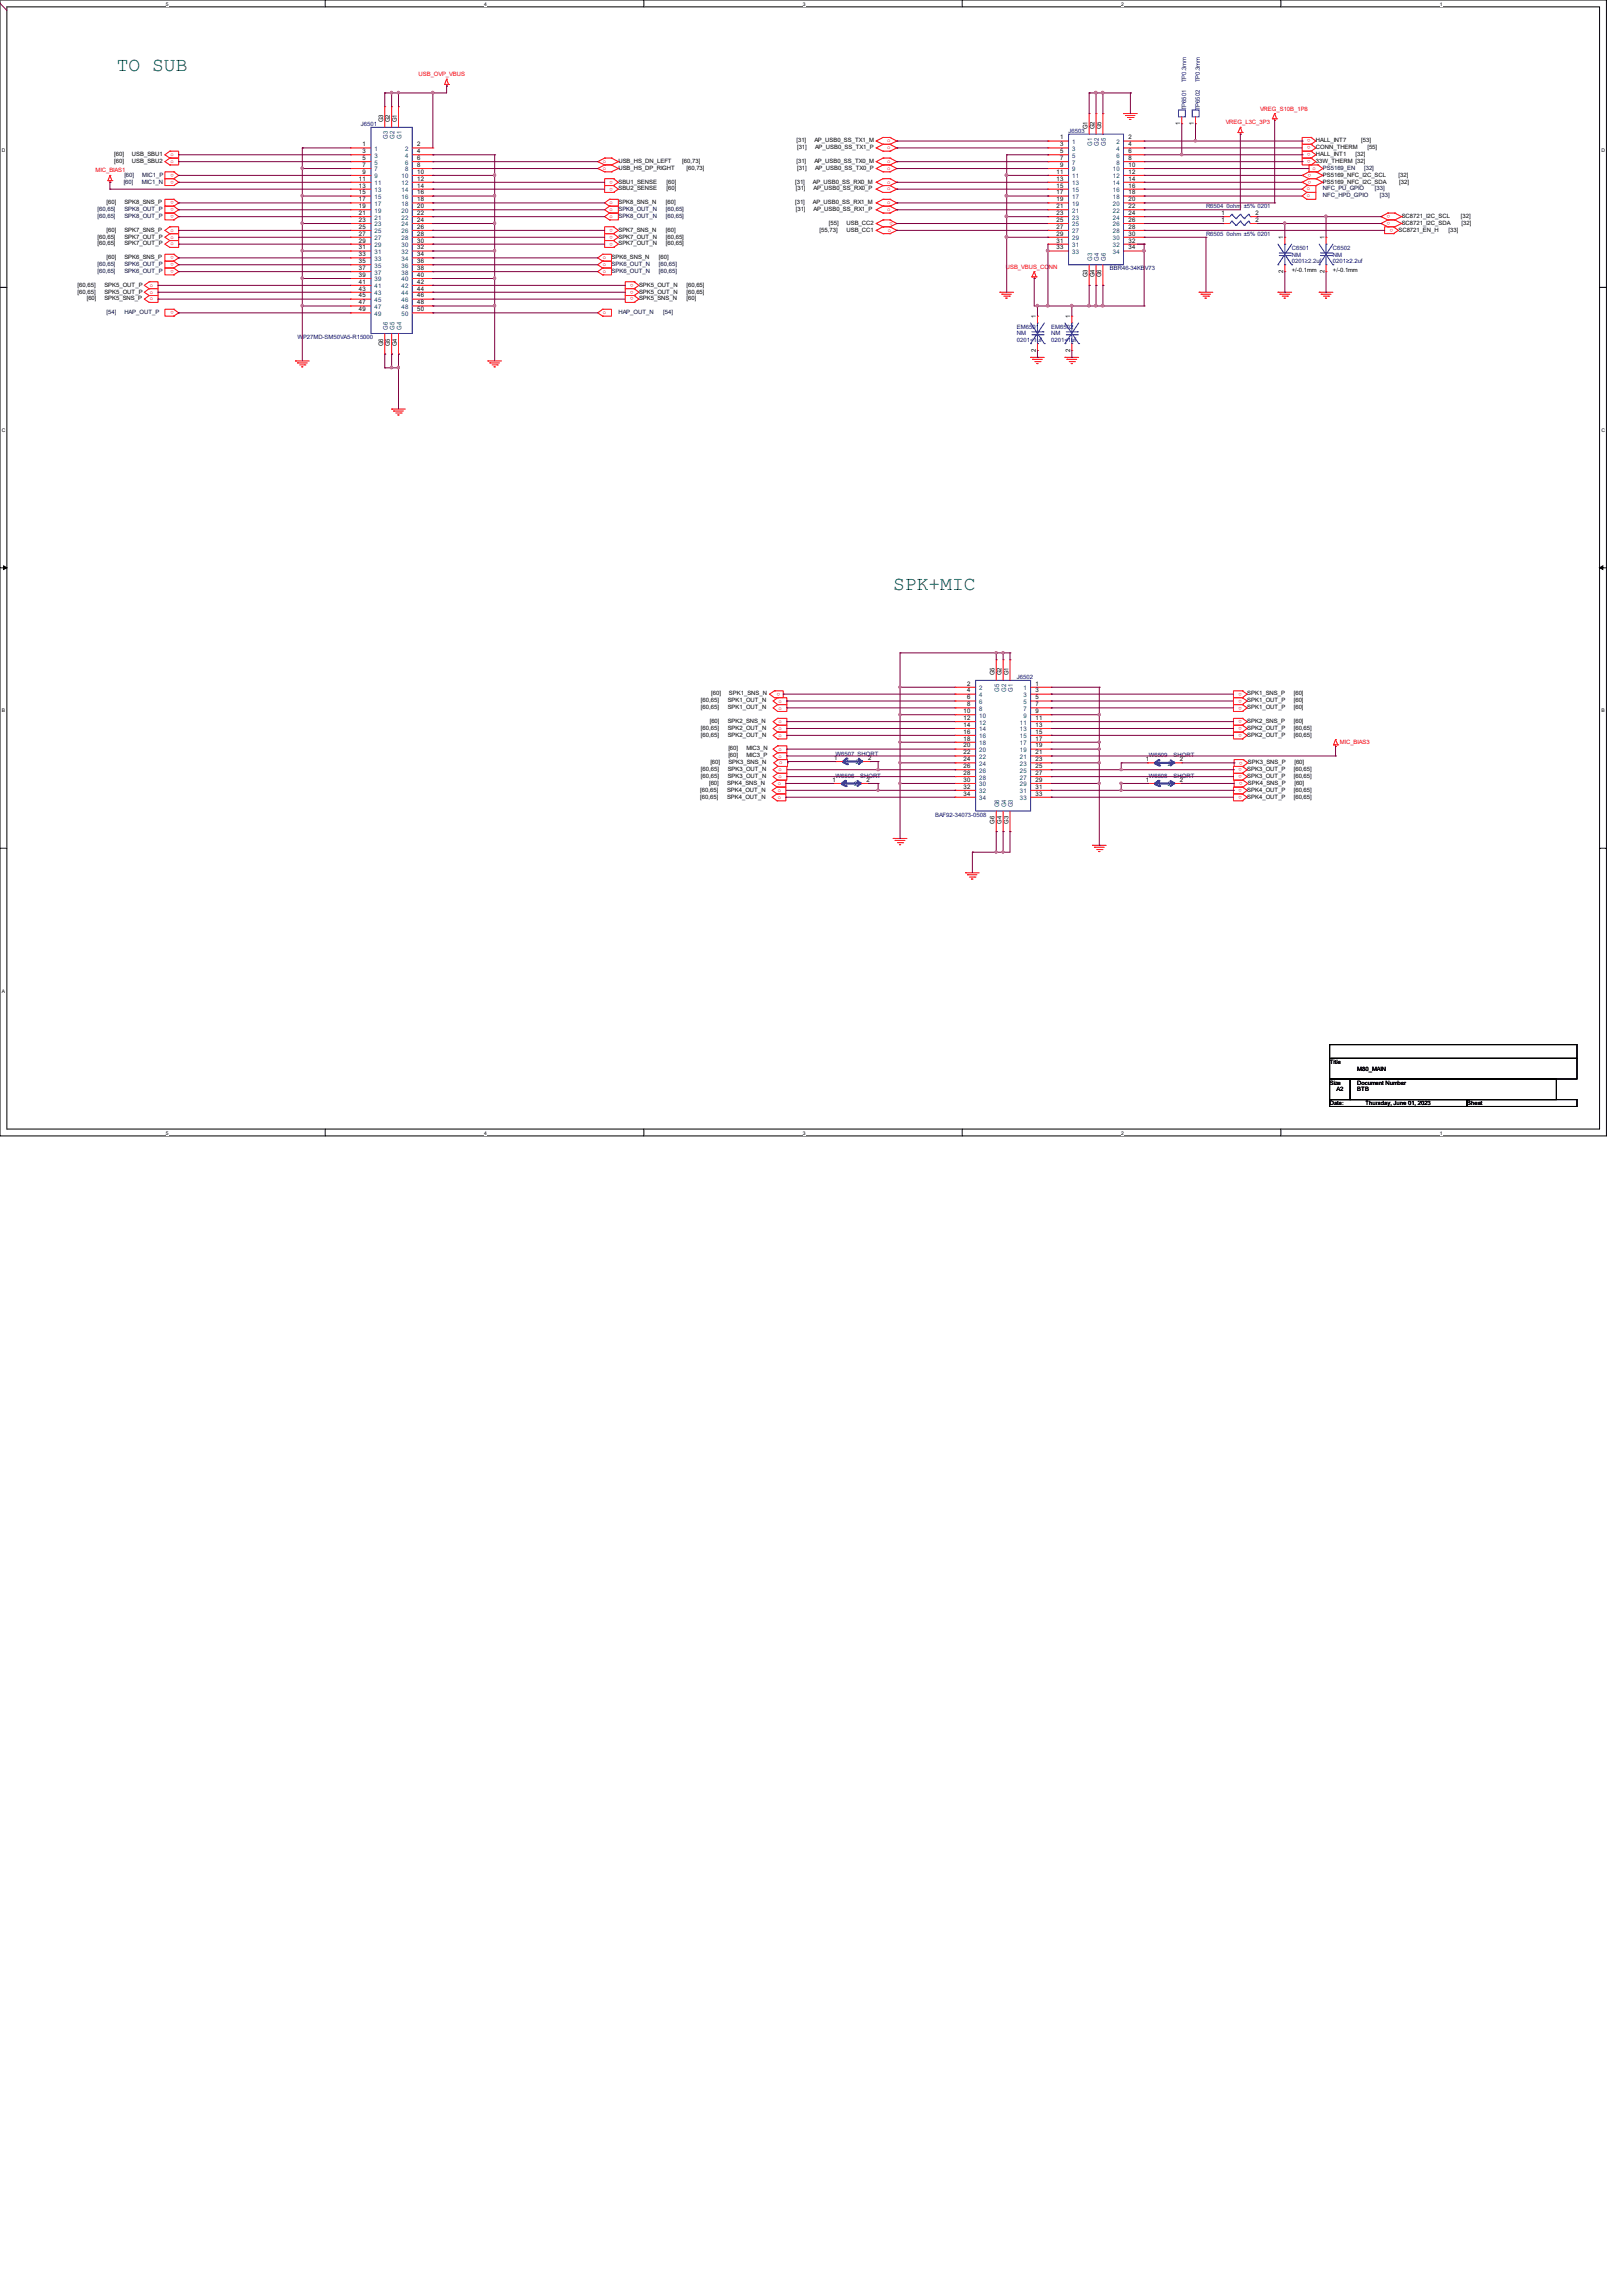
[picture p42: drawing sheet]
<svg xmlns="http://www.w3.org/2000/svg" width="210mm" height="297mm" viewBox="0 0 210 297" stroke-linecap="round" stroke-linejoin="round" font-family="sans-serif">
<defs><g id="words">
<g font-size="2.5" fill="#008000">
<text x="15.1" y="9.2">TO SUB</text>
<text x="115.6" y="76.3">SPK+MIC</text>
</g>
<g font-size=".8" fill="#f00">
<text x="54.1" y="9.9">USB_OVP_VBUS</text>
<text x="158.6" y="16.1">VREG_L3C_3P3</text>
<text x="163" y="14.3">VREG_S10B_1P8</text>
<text x="12.4" y="22.3">MIC_BIAS1</text>
<text x="22.1" y="20.2">o</text>
<text x="22.1" y="21.1">o</text>
<text x="22.5" y="22.5" transform="rotate(-180 22.5 22.5)">o</text>
<text x="22.5" y="23.4" transform="rotate(-180 22.5 23.4)">o</text>
<text x="78" y="21.1">o</text>
<text x="78" y="22">o</text>
<text x="79.3" y="23.4" transform="rotate(-180 79.3 23.4)">o</text>
<text x="114.8" y="23.7">o</text>
<text x="114.8" y="22">o</text>
<text x="114.8" y="21.1">o</text>
<text x="114.8" y="19.3">o</text>
<text x="114.8" y="18.4">o</text>
<text x="169.6" y="18.9" transform="rotate(-180 169.6 18.9)">o</text>
<text x="169.6" y="18" transform="rotate(-180 169.6 18)">o</text>
<text x="169.6" y="19.8" transform="rotate(-180 169.6 19.8)">o</text>
<text x="169.6" y="20.7" transform="rotate(-180 169.6 20.7)">o</text>
<text x="169.7" y="22.5" transform="rotate(-180 169.7 22.5)">o</text>
<text x="169.7" y="23.4" transform="rotate(-180 169.7 23.4)">o</text>
<text x="169.8" y="22">o</text>
<text x="22.1" y="30">o</text>
<text x="22.5" y="26" transform="rotate(-180 22.5 26)">o</text>
<text x="22.5" y="26.9" transform="rotate(-180 22.5 26.9)">o</text>
<text x="22.5" y="27.8" transform="rotate(-180 22.5 27.8)">o</text>
<text x="78.9" y="26.4">o</text>
<text x="78.9" y="27.3">o</text>
<text x="78.9" y="28.2">o</text>
<text x="79.3" y="24.3" transform="rotate(-180 79.3 24.3)">o</text>
<text x="79.3" y="29.6" transform="rotate(-180 79.3 29.6)">o</text>
<text x="114.8" y="27.3">o</text>
<text x="114.8" y="26.4">o</text>
<text x="114.8" y="24.6">o</text>
<text x="114.9" y="30">o</text>
<text x="115.5" y="28.7" transform="rotate(-180 115.5 28.7)">o</text>
<text x="169.1" y="24.6">o</text>
<text x="169.1" y="25.5">o</text>
<text x="179.9" y="27.8" transform="rotate(-180 179.9 27.8)">o</text>
<text x="179.9" y="28.7" transform="rotate(-180 179.9 28.7)">o</text>
<text x="180.2" y="29.6" transform="rotate(-180 180.2 29.6)">o</text>
<text x="22.1" y="30.9">o</text>
<text x="22.1" y="31.8">o</text>
<text x="22.5" y="33.1" transform="rotate(-180 22.5 33.1)">o</text>
<text x="22.5" y="34" transform="rotate(-180 22.5 34)">o</text>
<text x="22.5" y="34.9" transform="rotate(-180 22.5 34.9)">o</text>
<text x="78" y="33.5">o</text>
<text x="78" y="34.4">o</text>
<text x="78" y="35.3">o</text>
<text x="79.3" y="30.5" transform="rotate(-180 79.3 30.5)">o</text>
<text x="79.3" y="31.4" transform="rotate(-180 79.3 31.4)">o</text>
<text x="130.1" y="34.8">USB_VBUS_CONN</text>
<text x="19.4" y="37.1">o</text>
<text x="19.4" y="38">o</text>
<text x="19.4" y="38.9">o</text>
<text x="22.5" y="40.3" transform="rotate(-180 22.5 40.3)">o</text>
<text x="78" y="40.6">o</text>
<text x="82" y="36.7" transform="rotate(-180 82 36.7)">o</text>
<text x="82" y="37.6" transform="rotate(-180 82 37.6)">o</text>
<text x="82" y="38.5" transform="rotate(-180 82 38.5)">o</text>
<text x="100.9" y="89.6" transform="rotate(-180 100.9 89.6)">o</text>
<text x="160.7" y="89.6" transform="rotate(-180 160.7 89.6)">o</text>
<text x="100.7" y="90.9">o</text>
<text x="100.7" y="91.8">o</text>
<text x="100.7" y="93.6">o</text>
<text x="100.7" y="94.4">o</text>
<text x="100.7" y="95.3">o</text>
<text x="160.7" y="90.5" transform="rotate(-180 160.7 90.5)">o</text>
<text x="160.7" y="91.4" transform="rotate(-180 160.7 91.4)">o</text>
<text x="160.7" y="93.2" transform="rotate(-180 160.7 93.2)">o</text>
<text x="160.7" y="94.1" transform="rotate(-180 160.7 94.1)">o</text>
<text x="160.7" y="95" transform="rotate(-180 160.7 95)">o</text>
<text x="100.6" y="101.6">o</text>
<text x="100.7" y="97.1">o</text>
<text x="100.7" y="98">o</text>
<text x="100.7" y="99.8">o</text>
<text x="100.7" y="100.7">o</text>
<text x="100.8" y="98.9">o</text>
<text x="160.7" y="99.4" transform="rotate(-180 160.7 99.4)">o</text>
<text x="160.7" y="100.3" transform="rotate(-180 160.7 100.3)">o</text>
<text x="160.8" y="98.5" transform="rotate(-180 160.8 98.5)">o</text>
<text x="160.8" y="101.2" transform="rotate(-180 160.8 101.2)">o</text>
<text x="173.4" y="96.2">MIC_BIAS3</text>
<text x="100.6" y="102.4">o</text>
<text x="100.6" y="103.3">o</text>
<text x="160.7" y="102.1" transform="rotate(-180 160.7 102.1)">o</text>
<text x="160.7" y="103" transform="rotate(-180 160.7 103)">o</text>
</g>
<g font-size=".8" fill="#000080">
<text x="153.5" y="10.7" transform="rotate(-90 153.5 10.7)">TP0.3mm</text>
<text x="155.2" y="10.7" transform="rotate(-90 155.2 10.7)">TP0.3mm</text>
<text x="46.7" y="16.3">J6501</text>
<text x="138.3" y="17.2">J6503</text>
<text x="153.5" y="14.3" transform="rotate(-90 153.5 14.3)">TP6501</text>
<text x="155.2" y="14.3" transform="rotate(-90 155.2 14.3)">TP6502</text>
<text x="156.1" y="27">R6504</text>
<text x="158.7" y="27">0ohm</text>
<text x="160.9" y="27">±5% 0201</text>
<text x="143.6" y="35">BBR46-34KBV73</text>
<text x="156.1" y="30.5">R6505</text>
<text x="158.7" y="30.5">0ohm ±5% 0201</text>
<text x="167.1" y="32.3">C6501</text>
<text x="167.1" y="33.2">NM</text>
<text x="167.1" y="34.1">0201≥2.2uf</text>
<text x="172.5" y="32.3">C6502</text>
<text x="172.5" y="33.2">NM</text>
<text x="172.5" y="34.1">0201≥2.2uf</text>
<text x="38.5" y="43.9">WP27MD-SM50VA5-R15000</text>
<text x="131.6" y="42.5">EM6501</text>
<text x="131.6" y="43.4">NM</text>
<text x="131.6" y="44.3">0201&lt;1uf</text>
<text x="136" y="42.5">EM6502</text>
<text x="136" y="43.4">NM</text>
<text x="136" y="44.3">0201&lt;1uf</text>
<text x="131.6" y="87.8">J6502</text>
<text x="108.1" y="100.6">W6506</text>
<text x="108.1" y="97.8">W6507 SHORT</text>
<text x="111.3" y="100.6">SHORT</text>
<text x="148.6" y="98">W6509</text>
<text x="148.6" y="100.6">W6508</text>
<text x="151.9" y="98">SHORT</text>
<text x="151.9" y="100.6">SHORT</text>
<text x="121" y="105.6">BAF92-34073-0508</text>
</g>
<g font-size=".8">
<text x="49.6" y="15.8" transform="rotate(-90 49.6 15.8)">G3</text>
<text x="50.5" y="15.8" transform="rotate(-90 50.5 15.8)">G2</text>
<text x="51.4" y="15.8" transform="rotate(-90 51.4 15.8)">G1</text>
<text x="140.7" y="16.7" transform="rotate(-90 140.7 16.7)">G1</text>
<text x="141.6" y="16.7" transform="rotate(-90 141.6 16.7)">G2</text>
<text x="142.5" y="16.7" transform="rotate(-90 142.5 16.7)">G5</text>
<text x="152.7" y="16.2" transform="rotate(-90 152.7 16.2)">1</text>
<text x="154.5" y="16.2" transform="rotate(-90 154.5 16.2)">1</text>
<text x="14.8" y="20.2">[60]</text>
<text x="14.8" y="21.1">[60]</text>
<text x="17.1" y="20.2">USB_SBU1</text>
<text x="17.1" y="21.1">USB_SBU2</text>
<text x="46.4" y="23.4">11</text>
<text x="46.9" y="18.9">1</text>
<text x="46.9" y="19.8">3</text>
<text x="46.9" y="20.7">5</text>
<text x="46.9" y="21.6">7</text>
<text x="46.9" y="22.5">9</text>
<text x="54" y="18.9">2</text>
<text x="54" y="19.8">4</text>
<text x="54" y="20.7">6</text>
<text x="54" y="21.6">8</text>
<text x="54" y="22.5">10</text>
<text x="54" y="23.4">12</text>
<text x="80" y="21.1">USB_HS_DN_LEFT</text>
<text x="80" y="22">USB_HS_DP_RIGHT</text>
<text x="80" y="23.7">SBU1_SENSE</text>
<text x="86.2" y="23.7">[60]</text>
<text x="88.3" y="21.1">[60,73]</text>
<text x="88.8" y="22">[60,73]</text>
<text x="102.9" y="23.7">[31]</text>
<text x="103" y="21.1">[31]</text>
<text x="103" y="18.4">[31]</text>
<text x="103.1" y="22">[31]</text>
<text x="103.1" y="19.3">[31]</text>
<text x="105.2" y="23.7">AP_USB0_SS_RX0_M</text>
<text x="105.4" y="21.1">AP_USB0_SS_TX0_M</text>
<text x="105.4" y="18.4">AP_USB0_SS_TX1_M</text>
<text x="105.5" y="22">AP_USB0_SS_TX0_P</text>
<text x="105.5" y="19.3">AP_USB0_SS_TX1_P</text>
<text x="136.7" y="22.5">11</text>
<text x="136.7" y="23.4">13</text>
<text x="137.2" y="18">1</text>
<text x="137.2" y="18.9">3</text>
<text x="137.2" y="19.8">5</text>
<text x="137.2" y="20.7">7</text>
<text x="137.2" y="21.6">9</text>
<text x="146" y="18">2</text>
<text x="146" y="18.9">4</text>
<text x="146" y="19.8">6</text>
<text x="146" y="20.7">8</text>
<text x="146" y="21.6">10</text>
<text x="146" y="22.5">12</text>
<text x="146" y="23.4">14</text>
<text x="170.3" y="19.3">CONN_THERM</text>
<text x="170.3" y="18.4">HALL_INT7</text>
<text x="170.3" y="20.2">HALL_INT1</text>
<text x="170.3" y="21.1">33W_THERM [32]</text>
<text x="171.2" y="22.9">PS5169_NFC_I2C_SCL</text>
<text x="171.2" y="23.7">PS5169_NFC_I2C_SDA</text>
<text x="175.4" y="20.2">[32]</text>
<text x="176.1" y="18.4">[53]</text>
<text x="176.9" y="19.3">[55]</text>
<text x="180.9" y="22.9">[32]</text>
<text x="181" y="23.7">[32]</text>
<text x="13.8" y="26.4">[60]</text>
<text x="13.8" y="30">[60]</text>
<text x="16.1" y="26.4">SPK8_SNS_P</text>
<text x="16.1" y="30">SPK7_SNS_P</text>
<text x="46.4" y="24.3">13</text>
<text x="46.4" y="25.1">15</text>
<text x="46.4" y="26">17</text>
<text x="46.4" y="26.9">19</text>
<text x="46.4" y="27.8">21</text>
<text x="46.4" y="28.7">23</text>
<text x="46.4" y="29.6">25</text>
<text x="54" y="24.3">14</text>
<text x="54" y="25.1">16</text>
<text x="54" y="26">18</text>
<text x="54" y="26.9">20</text>
<text x="54" y="27.8">22</text>
<text x="54" y="28.7">24</text>
<text x="54" y="29.6">26</text>
<text x="80" y="24.6">SBU2_SENSE</text>
<text x="80" y="26.4">SPK8_SNS_N</text>
<text x="80" y="30">SPK7_SNS_N</text>
<text x="86.2" y="26.4">[60]</text>
<text x="86.2" y="30">[60]</text>
<text x="86.2" y="24.6">[60]</text>
<text x="102.9" y="26.4">[31]</text>
<text x="103" y="27.3">[31]</text>
<text x="103" y="24.6">[31]</text>
<text x="105.2" y="26.4">AP_USB0_SS_RX1_M</text>
<text x="105.2" y="27.3">AP_USB0_SS_RX1_P</text>
<text x="105.2" y="24.6">AP_USB0_SS_RX0_P</text>
<text x="106.1" y="30">[55,73]</text>
<text x="107.2" y="29.1">[55]</text>
<text x="109.5" y="29.1">USB_CC2</text>
<text x="109.5" y="30">USB_CC1</text>
<text x="136.7" y="24.3">15</text>
<text x="136.7" y="25.1">17</text>
<text x="136.7" y="26">19</text>
<text x="136.7" y="26.9">21</text>
<text x="136.7" y="27.8">23</text>
<text x="136.7" y="28.7">25</text>
<text x="136.7" y="29.6">27</text>
<text x="146" y="24.3">16</text>
<text x="146" y="25.1">18</text>
<text x="146" y="26">20</text>
<text x="146" y="26.9">22</text>
<text x="146" y="27.8">24</text>
<text x="146" y="28.7">26</text>
<text x="146" y="29.6">28</text>
<text x="158" y="28.7">1</text>
<text x="158" y="27.8">1</text>
<text x="162.4" y="28.7">2</text>
<text x="162.4" y="27.8">2</text>
<text x="180.9" y="30">SC8721_EN_H</text>
<text x="181.4" y="28.2">SC8721_I2C_SCL</text>
<text x="181.4" y="29.1">SC8721_I2C_SDA</text>
<text x="187.4" y="30">[33]</text>
<text x="189" y="28.2">[32]</text>
<text x="189.1" y="29.1">[32]</text>
<text x="12.6" y="30.9">[60,65]</text>
<text x="12.6" y="31.8">[60,65]</text>
<text x="13.8" y="33.5">[60]</text>
<text x="16.1" y="30.9">SPK7_OUT_P</text>
<text x="16.1" y="31.8">SPK7_OUT_P</text>
<text x="16.1" y="33.5">SPK6_SNS_P</text>
<text x="46.4" y="30.5">27</text>
<text x="46.4" y="31.4">29</text>
<text x="46.4" y="32.3">31</text>
<text x="46.4" y="33.1">33</text>
<text x="46.4" y="34">35</text>
<text x="46.4" y="34.9">37</text>
<text x="46.4" y="35.8">39</text>
<text x="54" y="30.5">28</text>
<text x="54" y="31.4">30</text>
<text x="54" y="32.3">32</text>
<text x="54" y="33.1">34</text>
<text x="54" y="34">36</text>
<text x="54" y="34.9">38</text>
<text x="54" y="35.8">40</text>
<text x="79.1" y="33.5">SPK6_SNS_N</text>
<text x="80" y="30.9">SPK7_OUT_N</text>
<text x="80" y="31.8">SPK7_OUT_N</text>
<text x="85.3" y="33.5">[60]</text>
<text x="86.2" y="30.9">[60,65]</text>
<text x="86.2" y="31.8">[60,65]</text>
<text x="136.7" y="30.5">29</text>
<text x="136.7" y="31.4">31</text>
<text x="136.7" y="32.3">33</text>
<text x="140.7" y="35.9" transform="rotate(-90 140.7 35.9)">G3</text>
<text x="141.6" y="35.9" transform="rotate(-90 141.6 35.9)">G4</text>
<text x="142.5" y="35.9" transform="rotate(-90 142.5 35.9)">G6</text>
<text x="146" y="30.5">30</text>
<text x="146" y="31.4">32</text>
<text x="146" y="32.3">34</text>
<text x="166" y="35.3" transform="rotate(-90 166 35.3)">2</text>
<text x="166" y="30.9" transform="rotate(-90 166 30.9)">1</text>
<text x="167.1" y="35.1">+/-0.1mm</text>
<text x="171.4" y="35.3" transform="rotate(-90 171.4 35.3)">2</text>
<text x="171.4" y="30.9" transform="rotate(-90 171.4 30.9)">1</text>
<text x="172.5" y="35.1">+/-0.1mm</text>
<text x="10" y="37.1">[60,65]</text>
<text x="10" y="38">[60,65]</text>
<text x="11.2" y="38.9">[60]</text>
<text x="13.5" y="37.1">SPK5_OUT_P</text>
<text x="13.5" y="38">SPK5_OUT_P</text>
<text x="13.5" y="38.9">SPK5_SNS_P</text>
<text x="46.4" y="36.7">41</text>
<text x="46.4" y="37.6">43</text>
<text x="46.4" y="38.5">45</text>
<text x="46.4" y="39.4">47</text>
<text x="46.4" y="40.3">49</text>
<text x="54" y="36.7">42</text>
<text x="54" y="37.6">44</text>
<text x="54" y="38.5">46</text>
<text x="54" y="39.4">48</text>
<text x="54" y="40.3">50</text>
<text x="82.7" y="37.1">SPK5_OUT_N</text>
<text x="82.7" y="38">SPK5_OUT_N</text>
<text x="82.7" y="38.9">SPK5_SNS_N</text>
<text x="88.8" y="37.1">[60,65]</text>
<text x="88.8" y="38">[60,65]</text>
<text x="88.8" y="38.9">[60]</text>
<text x="134" y="41.1" transform="rotate(-90 134 41.1)">1</text>
<text x="138.5" y="41.1" transform="rotate(-90 138.5 41.1)">1</text>
<text x="49.6" y="44.8" transform="rotate(-90 49.6 44.8)">G6</text>
<text x="50.5" y="44.8" transform="rotate(-90 50.5 44.8)">G5</text>
<text x="51.4" y="44.8" transform="rotate(-90 51.4 44.8)">G4</text>
<text x="134" y="45.5" transform="rotate(-90 134 45.5)">2</text>
<text x="138.5" y="45.5" transform="rotate(-90 138.5 45.5)">2</text>
<text x="92" y="90">[60]</text>
<text x="94.3" y="90">SPK1_SNS_N</text>
<text x="125.1" y="88.7">2</text>
<text x="125.1" y="89.6">4</text>
<text x="128.7" y="87.4" transform="rotate(-90 128.7 87.4)">G5</text>
<text x="129.6" y="87.4" transform="rotate(-90 129.6 87.4)">G2</text>
<text x="130.5" y="87.4" transform="rotate(-90 130.5 87.4)">G1</text>
<text x="134" y="88.7">1</text>
<text x="134" y="89.6">3</text>
<text x="161.4" y="90">SPK1_SNS_P</text>
<text x="167.4" y="90">[60]</text>
<text x="90.7" y="90.8">[60,65]</text>
<text x="90.7" y="91.7">[60,65]</text>
<text x="90.7" y="94.4">[60,65]</text>
<text x="90.7" y="95.3">[60,65]</text>
<text x="91.8" y="93.5">[60]</text>
<text x="94.2" y="90.8">SPK1_OUT_N</text>
<text x="94.2" y="91.7">SPK1_OUT_N</text>
<text x="94.2" y="93.5">SPK2_SNS_N</text>
<text x="94.2" y="94.4">SPK2_OUT_N</text>
<text x="94.2" y="95.3">SPK2_OUT_N</text>
<text x="124.7" y="92.2">10</text>
<text x="124.7" y="93.1">12</text>
<text x="124.7" y="94">14</text>
<text x="124.7" y="94.9">16</text>
<text x="124.7" y="95.8">18</text>
<text x="125.1" y="90.5">6</text>
<text x="125.1" y="91.4">8</text>
<text x="134" y="90.5">5</text>
<text x="134" y="91.4">7</text>
<text x="134" y="92.2">9</text>
<text x="134" y="93.1">11</text>
<text x="134" y="94">13</text>
<text x="134" y="94.9">15</text>
<text x="134" y="95.8">17</text>
<text x="161.4" y="90.8">SPK1_OUT_P</text>
<text x="161.4" y="91.7">SPK1_OUT_P</text>
<text x="161.4" y="93.5">SPK2_SNS_P</text>
<text x="161.4" y="94.4">SPK2_OUT_P</text>
<text x="161.4" y="95.3">SPK2_OUT_P</text>
<text x="167.4" y="90.8">[60]</text>
<text x="167.4" y="91.7">[60]</text>
<text x="167.4" y="93.5">[60]</text>
<text x="167.4" y="94.4">[60,65]</text>
<text x="167.4" y="95.3">[60,65]</text>
<text x="90.7" y="99.7">[60,65]</text>
<text x="90.7" y="100.6">[60,65]</text>
<text x="91.7" y="101.5">[60]</text>
<text x="91.9" y="98.8">[60]</text>
<text x="94.1" y="101.5">SPK4_SNS_N</text>
<text x="94.2" y="99.7">SPK3_OUT_N</text>
<text x="94.2" y="100.6">SPK3_OUT_N</text>
<text x="94.2" y="97.1">[60]</text>
<text x="94.2" y="98">[60]</text>
<text x="94.2" y="98.8">SPK3_SNS_N</text>
<text x="96.6" y="97.1">MIC3_N</text>
<text x="96.6" y="98">MIC3_P</text>
<text x="107.7" y="101.1">1</text>
<text x="107.9" y="98.3">1</text>
<text x="112.1" y="101.1">2</text>
<text x="112.3" y="98.3">2</text>
<text x="124.7" y="96.7">20</text>
<text x="124.7" y="97.6">22</text>
<text x="124.7" y="98.5">24</text>
<text x="124.7" y="99.4">26</text>
<text x="124.7" y="100.2">28</text>
<text x="124.7" y="101.1">30</text>
<text x="134" y="96.7">19</text>
<text x="134" y="97.6">21</text>
<text x="134" y="98.5">23</text>
<text x="134" y="99.4">25</text>
<text x="134" y="100.2">27</text>
<text x="134" y="101.1">29</text>
<text x="148.3" y="98.5">1</text>
<text x="148.3" y="101.1">1</text>
<text x="152.7" y="98.5">2</text>
<text x="152.7" y="101.1">2</text>
<text x="161.4" y="99.7">SPK3_OUT_P</text>
<text x="161.4" y="100.6">SPK3_OUT_P</text>
<text x="161.5" y="98.8">SPK3_SNS_P</text>
<text x="161.5" y="101.5">SPK4_SNS_P</text>
<text x="167.4" y="99.7">[60,65]</text>
<text x="167.4" y="100.6">[60,65]</text>
<text x="167.5" y="98.8">[60]</text>
<text x="167.5" y="101.5">[60]</text>
<text x="90.6" y="102.4">[60,65]</text>
<text x="90.6" y="103.3">[60,65]</text>
<text x="94.1" y="102.4">SPK4_OUT_N</text>
<text x="94.1" y="103.3">SPK4_OUT_N</text>
<text x="124.7" y="102">32</text>
<text x="124.7" y="102.9">34</text>
<text x="128.7" y="106.5" transform="rotate(-90 128.7 106.5)">G6</text>
<text x="129.6" y="106.5" transform="rotate(-90 129.6 106.5)">G4</text>
<text x="130.5" y="106.5" transform="rotate(-90 130.5 106.5)">G3</text>
<text x="134" y="102">31</text>
<text x="134" y="102.9">33</text>
<text x="161.4" y="102.4">SPK4_OUT_P</text>
<text x="161.4" y="103.3">SPK4_OUT_P</text>
<text x="167.4" y="102.4">[60,65]</text>
<text x="167.4" y="103.3">[60,65]</text>
<text x="172.1" y="137.6">Title</text>
<text x="172.1" y="140.3">Size</text>
<text x="172.1" y="143">Date:</text>
<text x="172.9" y="141.2">A2</text>
<text x="175.6" y="140.3">Document Number</text>
<text x="175.6" y="141.2">BTB</text>
<text x="175.6" y="138.5">M80_MAIN</text>
<text x="176.7" y="143">Thursday, June 01, 2023</text>
<text x="189.8" y="143">Sheet</text>
</g>
<g font-size=".8" fill="#004080">
<text x="50.2" y="17.9" transform="rotate(-90 50.2 17.9)">G3</text>
<text x="51.1" y="17.9" transform="rotate(-90 51.1 17.9)">G2</text>
<text x="51.9" y="17.9" transform="rotate(-90 51.9 17.9)">G1</text>
<text x="48.5" y="19.5">1</text>
<text x="48.5" y="20.4">3</text>
<text x="48.5" y="21.3">5</text>
<text x="48.5" y="22.2">7</text>
<text x="48.5" y="23.1">9</text>
<text x="48.5" y="24">11</text>
<text x="51.9" y="23.1">10</text>
<text x="51.9" y="24">12</text>
<text x="52.4" y="19.5">2</text>
<text x="52.4" y="20.4">4</text>
<text x="52.4" y="21.3">6</text>
<text x="52.4" y="22.2">8</text>
<text x="138.7" y="18.6">1</text>
<text x="138.7" y="19.5">3</text>
<text x="138.7" y="20.4">5</text>
<text x="138.7" y="21.3">7</text>
<text x="138.7" y="22.2">9</text>
<text x="138.7" y="23.1">11</text>
<text x="138.7" y="24">13</text>
<text x="141.3" y="18.8" transform="rotate(-90 141.3 18.8)">G1</text>
<text x="142.2" y="18.8" transform="rotate(-90 142.2 18.8)">G2</text>
<text x="143.1" y="18.8" transform="rotate(-90 143.1 18.8)">G5</text>
<text x="144" y="22.2">10</text>
<text x="144" y="23.1">12</text>
<text x="144" y="24">14</text>
<text x="144.5" y="18.6">2</text>
<text x="144.5" y="19.5">4</text>
<text x="144.5" y="20.4">6</text>
<text x="144.5" y="21.3">8</text>
<text x="48.5" y="24.8">13</text>
<text x="48.5" y="25.7">15</text>
<text x="48.5" y="26.6">17</text>
<text x="48.5" y="27.5">19</text>
<text x="48.5" y="28.4">21</text>
<text x="48.5" y="29.3">23</text>
<text x="51.9" y="24.8">14</text>
<text x="51.9" y="25.7">16</text>
<text x="51.9" y="26.6">18</text>
<text x="51.9" y="27.5">20</text>
<text x="51.9" y="28.4">22</text>
<text x="51.9" y="29.3">24</text>
<text x="138.7" y="24.8">15</text>
<text x="138.7" y="25.7">17</text>
<text x="138.7" y="26.6">19</text>
<text x="138.7" y="27.5">21</text>
<text x="138.7" y="28.4">23</text>
<text x="138.7" y="29.3">25</text>
<text x="144" y="24.8">16</text>
<text x="144" y="25.7">18</text>
<text x="144" y="26.6">20</text>
<text x="144" y="27.5">22</text>
<text x="144" y="28.4">24</text>
<text x="144" y="29.3">26</text>
<text x="48.5" y="30.2">25</text>
<text x="48.5" y="31.1">27</text>
<text x="48.5" y="32">29</text>
<text x="48.5" y="32.9">31</text>
<text x="48.5" y="33.7">33</text>
<text x="48.5" y="34.6">35</text>
<text x="48.5" y="35.5">37</text>
<text x="51.9" y="30.2">26</text>
<text x="51.9" y="31.1">28</text>
<text x="51.9" y="32">30</text>
<text x="51.9" y="32.9">32</text>
<text x="51.9" y="33.7">34</text>
<text x="51.9" y="34.6">36</text>
<text x="51.9" y="35.5">38</text>
<text x="138.7" y="30.2">27</text>
<text x="138.7" y="31.1">29</text>
<text x="138.7" y="32">31</text>
<text x="138.7" y="32.9">33</text>
<text x="141.3" y="33.8" transform="rotate(-90 141.3 33.8)">G3</text>
<text x="142.2" y="33.8" transform="rotate(-90 142.2 33.8)">G4</text>
<text x="143.1" y="33.8" transform="rotate(-90 143.1 33.8)">G6</text>
<text x="144" y="30.2">28</text>
<text x="144" y="31.1">30</text>
<text x="144" y="32">32</text>
<text x="144" y="32.9">34</text>
<text x="48.5" y="36.4">39</text>
<text x="48.5" y="37.3">41</text>
<text x="48.5" y="38.2">43</text>
<text x="48.5" y="39.1">45</text>
<text x="48.5" y="40">47</text>
<text x="48.5" y="40.9">49</text>
<text x="51.9" y="36.4">40</text>
<text x="51.9" y="37.3">42</text>
<text x="51.9" y="38.2">44</text>
<text x="51.9" y="39.1">46</text>
<text x="51.9" y="40">48</text>
<text x="51.9" y="40.9">50</text>
<text x="50.2" y="42.7" transform="rotate(-90 50.2 42.7)">G6</text>
<text x="51.1" y="42.7" transform="rotate(-90 51.1 42.7)">G5</text>
<text x="51.9" y="42.7" transform="rotate(-90 51.9 42.7)">G4</text>
<text x="126.7" y="89.3">2</text>
<text x="129.3" y="89.5" transform="rotate(-90 129.3 89.5)">G5</text>
<text x="130.2" y="89.5" transform="rotate(-90 130.2 89.5)">G2</text>
<text x="131.1" y="89.5" transform="rotate(-90 131.1 89.5)">G1</text>
<text x="132.4" y="89.3">1</text>
<text x="126.7" y="90.2">4</text>
<text x="126.7" y="91.1">6</text>
<text x="126.7" y="91.9">8</text>
<text x="126.7" y="92.8">10</text>
<text x="126.7" y="93.7">12</text>
<text x="126.7" y="94.6">14</text>
<text x="126.7" y="95.5">16</text>
<text x="132" y="93.7">11</text>
<text x="132" y="94.6">13</text>
<text x="132" y="95.5">15</text>
<text x="132.4" y="90.2">3</text>
<text x="132.4" y="91.1">5</text>
<text x="132.4" y="91.9">7</text>
<text x="132.4" y="92.8">9</text>
<text x="109.3" y="101.7">1</text>
<text x="109.5" y="98.9">1</text>
<text x="110.5" y="101.7">2</text>
<text x="110.8" y="98.9">2</text>
<text x="126.7" y="96.4">18</text>
<text x="126.7" y="97.3">20</text>
<text x="126.7" y="98.2">22</text>
<text x="126.7" y="99.1">24</text>
<text x="126.7" y="99.9">26</text>
<text x="126.7" y="100.8">28</text>
<text x="126.7" y="101.7">30</text>
<text x="132" y="96.4">17</text>
<text x="132" y="97.3">19</text>
<text x="132" y="98.2">21</text>
<text x="132" y="99.1">23</text>
<text x="132" y="99.9">25</text>
<text x="132" y="100.8">27</text>
<text x="132" y="101.7">29</text>
<text x="149.8" y="99.1">1</text>
<text x="149.8" y="101.7">1</text>
<text x="151.1" y="99.1">2</text>
<text x="151.1" y="101.7">2</text>
<text x="126.7" y="102.6">32</text>
<text x="126.7" y="103.5">34</text>
<text x="129.3" y="104.4" transform="rotate(-90 129.3 104.4)">G6</text>
<text x="130.2" y="104.4" transform="rotate(-90 130.2 104.4)">G4</text>
<text x="131.1" y="104.4" transform="rotate(-90 131.1 104.4)">G3</text>
<text x="132" y="102.6">31</text>
<text x="132" y="103.5">33</text>
</g>
<g font-size=".8" fill="#000040">
<text x="16" y="23.7">[60]</text>
<text x="16.1" y="22.9">[60]</text>
<text x="18.3" y="23.7">MIC1_N</text>
<text x="18.4" y="22.9">MIC1_P</text>
<text x="171.2" y="22">PS5169_EN</text>
<text x="176.5" y="22">[32]</text>
<text x="12.6" y="27.3">[60,65]</text>
<text x="12.6" y="28.2">[60,65]</text>
<text x="16.1" y="27.3">SPK8_OUT_P</text>
<text x="16.1" y="28.2">SPK8_OUT_P</text>
<text x="80" y="27.3">SPK8_OUT_N</text>
<text x="80" y="28.2">SPK8_OUT_N</text>
<text x="86.2" y="27.3">[60,65]</text>
<text x="86.2" y="28.2">[60,65]</text>
<text x="171.2" y="24.6">NFC_PU_GPIO</text>
<text x="171.2" y="25.5">NFC_HPD_GPIO</text>
<text x="177.9" y="24.6">[33]</text>
<text x="178.5" y="25.5">[33]</text>
<text x="12.6" y="34.4">[60,65]</text>
<text x="12.6" y="35.3">[60,65]</text>
<text x="16.1" y="34.4">SPK6_OUT_P</text>
<text x="16.1" y="35.3">SPK6_OUT_P</text>
<text x="79.1" y="34.4">SPK6_OUT_N</text>
<text x="79.1" y="35.3">SPK6_OUT_N</text>
<text x="85.3" y="34.4">[60,65]</text>
<text x="85.3" y="35.3">[60,65]</text>
<text x="13.8" y="40.6">[54]</text>
<text x="16.1" y="40.6">HAP_OUT_P</text>
<text x="80" y="40.6">HAP_OUT_N</text>
<text x="85.8" y="40.6">[54]</text>
</g>
<g font-size=".6">
<text x="21.5" y=".7">5</text>
<text x="62.7" y=".7">4</text>
<text x="103.9" y=".7">3</text>
<text x="145.1" y=".7">2</text>
<text x="186.3" y=".7">1</text>
<text x=".3" y="19.6">D</text>
<text x="207.2" y="19.6">D</text>
<text x=".3" y="55.9">C</text>
<text x="207.2" y="55.9">C</text>
<text x=".3" y="92.2">B</text>
<text x="207.2" y="92.2">B</text>
<text x=".3" y="128.4">A</text>
<text x="21.5" y="146.8">5</text>
<text x="62.7" y="146.8">4</text>
<text x="103.9" y="146.8">3</text>
<text x="145.1" y="146.8">2</text>
<text x="186.3" y="146.8">1</text>
</g>
</g></defs>
<path d="M0 0h207.9v146.9h-207.9zM.9 .9h206.1v145.1h-206.1z" fill="none" stroke="#000" stroke-width=".13"/>
<g fill="#fff">
<path d="M21.5 .1h.3v.7h-.3z"/>
<path d="M21.5 146.2h.3v.7h-.3z"/>
</g>
<path d="M42.1 0v.9M42.1 146v.9" fill="none" stroke="#000" stroke-width=".13"/>
<g fill="#fff">
<path d="M62.7 .1h.3v.7h-.3z"/>
<path d="M62.7 146.2h.3v.7h-.3z"/>
</g>
<path d="M83.3 0v.9M83.3 146v.9" fill="none" stroke="#000" stroke-width=".13"/>
<g fill="#fff">
<path d="M103.9 .1h.3v.7h-.3z"/>
<path d="M103.9 146.2h.3v.7h-.3z"/>
</g>
<path d="M124.5 0v.9M124.5 146v.9" fill="none" stroke="#000" stroke-width=".13"/>
<g fill="#fff">
<path d="M145.1 .1h.3v.7h-.3z"/>
<path d="M145.1 146.2h.3v.7h-.3z"/>
</g>
<path d="M165.7 0v.9M165.7 146v.9" fill="none" stroke="#000" stroke-width=".13"/>
<g fill="#fff">
<path d="M186.3 .1h.3v.7h-.3z"/>
<path d="M186.3 146.2h.3v.7h-.3z"/>
<path d="M.3 19h.4v.7h-.4z"/>
<path d="M207.2 19h.5v.7h-.5z"/>
<path d="M.3 55.3h.4v.7h-.4z"/>
<path d="M207.2 55.3h.5v.7h-.5z"/>
</g>
<path d="M0 37.2h.9M207 37.2h.9" fill="none" stroke="#000" stroke-width=".13"/>
<g fill="#fff">
<path d="M.3 91.6h.4v.7h-.4z"/>
<path d="M207.2 91.6h.4v.7h-.4z"/>
</g>
<path d="M0 73.4h.9M207 73.4h.9" fill="none" stroke="#000" stroke-width=".13"/>
<path d="M.5 73.2l.4 .2-.4 .3zM207 73.4l.4-.2v.5z" fill="#000" stroke="#000" stroke-width=".13"/>
<path d="M.3 127.8h.3v.8h-.3z" fill="#fff"/>
<path d="M0 109.7h.9M207 109.7h.9M172 135.1h32v1.8h-32zM172 136.9h32v2.7h-32zM172 139.6h2.7v2.6h-2.7zM174.7 139.6h26.7v2.6h-26.7zM172 142.2h17.8v.9h-17.8zM189.8 142.2h14.2v.9h-14.2z" fill="none" stroke="#000" stroke-width=".13"/>
<g fill="none" stroke="#f00" stroke-width=".13">
<path d="M22 19.6h.1M22 19.6h1.1v.8h-1.1M22 19.6l-.7 .4 .7 .4M45.3 19.1h.1M45.3 19.1h2.7M49.8 13.8h.1M49.8 13.8v2.7M50.7 13.8h.1M50.7 13.8v2.7M51.6 13.8h.1M51.6 13.8v2.7M53.3 19.1h2.7"/>
<path d="M56 19.1h.1M57.5 10.9h.1M57.5 10.9h.5M57.8 11.1h.1M57.8 10.2h.1M57.8 10.9v.2M57.8 10.2l-.3 .7M57.8 10.2l.2 .7M58 10.9h.1M113.4 19.1h.1M113.4 18.2h.1M113.4 19.1l.9 .5"/>
<path d="M113.4 18.2l.9 .5M114.3 18.7h.1M114.3 19.6h.1M114.3 17.8h.1M114.3 18.7h.8M114.3 18.7l-.9 .4M114.3 19.6h.8M114.3 17.8h.8M114.3 17.8l-.9 .4M115.1 18.7h.1M115.1 19.6h.1M115.1 17.8h.1"/>
<path d="M115.1 18.7l.9 .4M115.1 17.8l.9 .4M116 19.1h.1M116 18.2h.1M116 19.1l-.9 .5M116 18.2l-.9 .5M135.6 18.2h.1M135.6 19.1h.1M135.6 18.2h2.7M135.6 19.1h2.7M140.9 14.7h.1M140.9 14.7v2.7"/>
<path d="M141.8 14.7h.1M141.8 14.7v2.7M142.7 14.7h.1M142.7 14.7v2.7M145.4 14.7h.1M145.4 14.7h1.8M145.4 18.2h2.6M145.4 19.1h2.6M145.6 14.9h.1M145.6 14.9h1.3M145.9 15.2h.7M146.1 15.5h.1"/>
<path d="M146.1 15.5h.2M146.6 15.2h.1M148 18.2h.1M148 19.1h.1M152.9 16h.1M152.9 15.1v.9M154.7 16h.1M154.7 15.1v.9M160.2 17.1h.1M160.2 17.1h.5M160.5 17.4h.1M160.5 16.5h.1"/>
<path d="M160.5 17.1v.3M160.5 16.5l-.3 .6M160.5 16.5l.2 .6M160.7 17.1h.1M164.6 15.4h.1M164.6 15.4h.6M164.9 15.6h.1M164.9 14.7h.1M164.9 15.4v.2M164.9 14.7l-.3 .7M164.9 14.7l.3 .7M165.2 15.4h.1"/>
<path d="M169.6 19.6h.1M169.6 18.7h.1M169.6 18.7h-1.1v.9h1.1M169.6 17.8h.1M169.6 17.8h-1.1v.9h1.1M169.6 19.6h-1.1v.8h1.1M169.6 18.7l.7 .4-.7 .5M169.6 17.8l.7 .4-.7 .5M169.6 19.6l.7 .4-.7 .4M14 23.4h.1M14 23.4h.5M14.2 23.6h.1"/>
<path d="M14.2 22.7h.1M14.2 23.4v.2M14.2 22.7l-.2 .7M14.2 22.7l.3 .7M14.5 23.4h.1M19.3 36.4h.1M19.3 37.3h.1M19.3 36.4h1.1v.9h-1.1M19.3 38.2h.1M19.3 37.3h1.1v.9h-1.1M19.3 39.1h.1M19.3 38.2h1.1v.9h-1.1"/>
<path d="M19.3 36.4l-.6 .5 .6 .4M19.3 37.3l-.6 .5 .6 .4M19.3 38.2l-.6 .5 .6 .4M22 20.4h.1M22 21.3h.1M22 20.4h1.1v.9h-1.1M22 29.3h.1M22 30.2h.1M22 29.3h1.1v.9h-1.1M22 31.1h.1M22 30.2h1.1v.9h-1.1M22 32h.1"/>
<path d="M22 31.1h1.1v.9h-1.1M22 20.4l-.7 .5 .7 .4M22 29.3l-.7 .5 .7 .4M22 30.2l-.7 .5 .7 .4M22 31.1l-.7 .5 .7 .4M22.5 23.1h.1M22.5 22.2h.1M22.5 22.2h-1.2v.9h1.2M22.5 24h.1M22.5 23.1h-1.2v.9h1.2M22.5 26.7h.1M22.5 25.8h.1"/>
<path d="M22.5 25.8h-1.2v.9h1.2M22.5 27.6h.1M22.5 26.7h-1.2v.9h1.2M22.5 28.4h.1M22.5 27.6h-1.2v.8h1.2M22.5 33.8h.1M22.5 32.9h.1M22.5 32.9h-1.2v.9h1.2M22.5 34.7h.1M22.5 33.8h-1.2v.9h1.2M22.5 35.6h.1M22.5 34.7h-1.2v.9h1.2"/>
<path d="M22.5 22.2l.6 .5-.6 .4M22.5 23.1l.6 .5-.6 .4M22.5 25.8l.6 .4-.6 .5M22.5 26.7l.6 .4-.6 .5M22.5 27.6l.6 .4-.6 .4M22.5 32.9l.6 .5-.6 .4M22.5 33.8l.6 .4-.6 .5M22.5 34.7l.6 .4-.6 .5M45.3 20h.1M45.3 20.9h.1M45.3 21.8h.1M45.3 22.7h.1"/>
<path d="M45.3 23.6h.1M45.3 24.5h.1M45.3 25.4h.1M45.3 26.2h.1M45.3 27.1h.1M45.3 28h.1M45.3 28.9h.1M45.3 29.8h.1M45.3 30.7h.1M45.3 31.6h.1M45.3 32.5h.1M45.3 33.4h.1"/>
<path d="M45.3 34.2h.1M45.3 35.1h.1M45.3 36h.1M45.3 36.9h.1M45.3 37.8h.1M45.3 38.7h.1M45.3 39.6h.1M45.3 37.8h2.7M45.3 28.9h2.7M45.3 20h2.7M45.3 20.9h2.7M45.3 21.8h2.7"/>
<path d="M45.3 22.7h2.7M45.3 23.6h2.7M45.3 24.5h2.7M45.3 25.4h2.7M45.3 26.2h2.7M45.3 27.1h2.7M45.3 28h2.7M45.3 29.8h2.7M45.3 30.7h2.7M45.3 31.6h2.7M45.3 32.5h2.7M45.3 33.4h2.7"/>
<path d="M45.3 34.2h2.7M45.3 35.1h2.7M45.3 36h2.7M45.3 36.9h2.7M45.3 38.7h2.7M45.3 39.6h2.7M53.3 37.8h2.7M53.3 28.9h2.7M53.3 20h2.7M53.3 20.9h2.7M53.3 21.8h2.7M53.3 22.7h2.7"/>
<path d="M53.3 23.6h2.7M53.3 24.5h2.7M53.3 25.4h2.7M53.3 26.2h2.7M53.3 27.1h2.7M53.3 28h2.7M53.3 29.8h2.7M53.3 30.7h2.7M53.3 31.6h2.7M53.3 32.5h2.7M53.3 33.4h2.7M53.3 34.2h2.7"/>
<path d="M53.3 35.1h2.7M53.3 36h2.7M53.3 36.9h2.7M53.3 38.7h2.7M53.3 39.6h2.7M56 20h.1M56 20.9h.1M56 21.8h.1M56 22.7h.1M56 23.6h.1M56 24.5h.1M56 25.4h.1"/>
<path d="M56 26.2h.1M56 27.1h.1M56 28h.1M56 28.9h.1M56 29.8h.1M56 30.7h.1M56 31.6h.1M56 32.5h.1M56 33.4h.1M56 34.2h.1M56 35.1h.1M56 36h.1"/>
<path d="M56 36.9h.1M56 37.8h.1M56 38.7h.1M56 39.6h.1M77.3 20.9h.1M77.3 21.8h.1M77.3 20.9l.9 .4M77.3 21.8l.9 .4M78 32.9h.1M78 33.8h.1M78 32.9h1.1v.9h-1.1M78 34.7h.1"/>
<path d="M78 33.8h1.1v.9h-1.1M78 35.6h.1M78 34.7h1.1v.9h-1.1M78 32.9l-.7 .5 .7 .4M78 33.8l-.7 .4 .7 .5M78 34.7l-.7 .4 .7 .5M78.2 20.4h.1M78.2 21.3h.1M78.2 22.2h.1M78.2 20.4l-.9 .5M78.2 20.4h.9M78.2 21.3h.9"/>
<path d="M78.2 21.3l-.9 .5M78.2 22.2h.9M78.9 25.8h.1M78.9 26.7h.1M78.9 25.8h1.1v.9h-1.1M78.9 27.6h.1M78.9 26.7h1.1v.9h-1.1M78.9 28.4h.1M78.9 27.6h1.1v.8h-1.1M78.9 25.8l-.7 .4 .7 .5M78.9 26.7l-.7 .4 .7 .5M78.9 27.6l-.7 .4 .7 .4"/>
<path d="M79.1 20.4h.1M79.1 21.3h.1M79.1 22.2h.1M79.1 20.4l.9 .5M79.1 21.3l.9 .5M79.4 24h.1M79.4 23.1h.1M79.4 23.1h-1.2v.9h1.2M79.4 24.9h.1M79.4 24h-1.2v.9h1.2M79.4 30.2h.1M79.4 29.3h.1"/>
<path d="M79.4 29.3h-1.2v.9h1.2M79.4 31.1h.1M79.4 30.2h-1.2v.9h1.2M79.4 32h.1M79.4 31.1h-1.2v.9h1.2M79.4 23.1l.6 .5-.6 .4M79.4 24l.6 .5-.6 .4M79.4 29.3l.6 .5-.6 .4M79.4 30.2l.6 .5-.6 .4M79.4 31.1l.6 .5-.6 .4M80 20.9h.1M80 21.8h.1"/>
<path d="M80 20.9l-.9 .4M80 21.8l-.9 .4M82 37.3h.1M82 36.4h.1M82 36.4h-1.1v.9h1.1M82 38.2h.1M82 37.3h-1.1v.9h1.1M82 39.1h.1M82 38.2h-1.1v.9h1.1M82 36.4l.7 .5-.7 .4M82 37.3l.7 .5-.7 .4M82 38.2l.7 .5-.7 .4"/>
<path d="M113.4 28.9h.1M113.4 29.8h.1M113.4 27.1h.1M113.4 26.2h.1M113.4 24.5h.1M113.4 23.6h.1M113.4 21.8h.1M113.4 20.9h.1M113.4 28.9l.9 .4M113.4 29.8l.9 .4M113.4 27.1l.9 .5M113.4 26.2l.9 .5"/>
<path d="M113.4 24.5l.9 .4M113.4 23.6l.9 .4M113.4 21.8l.9 .4M113.4 20.9l.9 .4M114.3 29.3h.1M114.3 28.4h.1M114.3 30.2h.1M114.3 26.7h.1M114.3 27.6h.1M114.3 25.8h.1M114.3 24h.1M114.3 24.9h.1"/>
<path d="M114.3 23.1h.1M114.3 21.3h.1M114.3 22.2h.1M114.3 20.4h.1M114.3 20.4h.8M114.3 21.3h.8M114.3 22.2h.8M114.3 28.4h.8M114.3 27.6h.8M114.3 29.3h.8M114.3 28.4l-.9 .5M114.3 29.3l-.9 .5"/>
<path d="M114.3 30.2h.8M114.3 26.7h.8M114.3 26.7l-.9 .4M114.3 25.8h.8M114.3 25.8l-.9 .4M114.3 24h.8M114.3 24l-.9 .5M114.3 24.9h.8M114.3 23.1h.8M114.3 23.1l-.9 .5M114.3 21.3l-.9 .5M114.3 20.4l-.9 .5"/>
<path d="M115.1 29.3h.1M115.1 28.4h.1M115.1 30.2h.1M115.1 26.7h.1M115.1 27.6h.1M115.1 25.8h.1M115.1 24h.1M115.1 24.9h.1M115.1 23.1h.1M115.1 21.3h.1M115.1 22.2h.1M115.1 20.4h.1"/>
<path d="M115.1 28.4l.9 .5M115.1 29.3l.9 .5M115.1 26.7l.9 .4M115.1 25.8l.9 .4M115.1 24l.9 .5M115.1 23.1l.9 .5M115.1 21.3l.9 .5M115.1 20.4l.9 .5M116 28.9h.1M116 29.8h.1M116 27.1h.1M116 26.2h.1"/>
<path d="M116 24.5h.1M116 23.6h.1M116 21.8h.1M116 20.9h.1M116 28.9l-.9 .4M116 29.8l-.9 .4M116 27.1l-.9 .5M116 26.2l-.9 .5M116 24.5l-.9 .4M116 23.6l-.9 .4M116 21.8l-.9 .4M116 20.9l-.9 .4"/>
<path d="M129.4 37.8h.1M129.4 37.8h1.7M129.6 38.1h.1M129.6 38.1h1.3M129.9 38.3h.7M130.1 38.6h.1M130.1 38.6h.2M130.6 38.3h.1M133.5 35.8h.1M133.5 35.8h.6M133.8 36h.1M133.8 35.1h.1"/>
<path d="M133.8 35.8v.2M133.8 35.1l-.3 .7M133.8 35.1l.3 .7M134.1 35.8h.1M135.6 20h.1M135.6 20.9h.1M135.6 21.8h.1M135.6 22.7h.1M135.6 23.6h.1M135.6 24.5h.1M135.6 25.4h.1M135.6 26.2h.1"/>
<path d="M135.6 27.1h.1M135.6 28h.1M135.6 28.9h.1M135.6 29.8h.1M135.6 30.7h.1M135.6 31.6h.1M135.6 32.5h.1M135.6 28.9h2.7M135.6 20h2.7M135.6 20.9h2.7M135.6 21.8h2.7M135.6 22.7h2.7"/>
<path d="M135.6 23.6h2.7M135.6 24.5h2.7M135.6 25.4h2.7M135.6 26.2h2.7M135.6 27.1h2.7M135.6 28h2.7M135.6 29.8h2.7M135.6 30.7h2.7M135.6 31.6h2.7M135.6 32.5h2.7M140.9 36.9h.1M140.9 34.2v2.7"/>
<path d="M141.8 36.9h.1M141.8 34.2v2.7M142.7 36.9h.1M142.7 34.2v2.7M145.4 28.9h2.6M145.4 20h2.6M145.4 20.9h2.6M145.4 21.8h2.6M145.4 22.7h2.6M145.4 23.6h2.6M145.4 24.5h2.6M145.4 25.4h2.6"/>
<path d="M145.4 26.2h2.6M145.4 27.1h2.6M145.4 28h2.6M145.4 29.8h2.6M145.4 30.7h2.6M145.4 31.6h2.6M145.4 32.5h2.6M148 20h.1M148 20.9h.1M148 21.8h.1M148 22.7h.1M148 23.6h.1"/>
<path d="M148 24.5h.1M148 25.4h.1M148 26.2h.1M148 27.1h.1M148 28h.1M148 28.9h.1M148 29.8h.1M148 30.7h.1M148 31.6h.1M148 32.5h.1M155.2 37.8h.1M155.2 37.8h1.7"/>
<path d="M155.4 38.1h.1M155.4 38.1h1.2M155.7 38.3h.7M155.9 38.6h.1M155.9 38.6h.2M156.4 38.3h.1M158.2 28.9h.1M158.2 28h.1M158.2 28.9h.9M158.2 28h.9M161.8 28.9h.9M161.8 28h.9"/>
<path d="M162.7 28.9h.1M162.7 28h.1M165.4 37.8h.1M165.4 37.8h1.7M165.6 38.1h.1M165.6 38.1h1.3M165.9 38.3h.7M166.2 38.6h.1M166.2 30.7h.1M166.2 35.1h.1M166.2 30.7v.9M166.2 34.2v.9"/>
<path d="M166.6 38.3h.1M168.5 22.7h.1M168.5 23.6h.1M168.5 22.7l.9 .4M168.5 23.6l.9 .4M169.1 24h.1M169.1 24.9h.1M169.1 24h1.2v.9h-1.2M169.1 25.8h.1M169.1 24.9h1.2v.9h-1.2M169.1 24l-.6 .5 .6 .4M169.1 24.9l-.6 .5 .6 .4"/>
<path d="M169.4 23.1h.1M169.4 22.2h.1M169.4 24h.1M169.4 22.2h.9M169.4 24h.9M169.4 23.1h.9M169.4 22.2l-.9 .5M169.4 23.1l-.9 .5M169.6 20.4h.1M169.6 21.3h.1M169.6 20.4h-1.1v.9h1.1M169.6 20.4l.7 .5-.7 .4"/>
<path d="M170.3 23.1h.1M170.3 22.2h.1M170.3 24h.1M170.3 22.2l.9 .5M170.3 23.1l.9 .5M170.5 21.3h.1M170.5 22.2h.1M170.5 21.3h-1.1v.9h1.1M170.5 21.3l.7 .5-.7 .4M170.7 37.8h.1M170.7 37.8h1.8M170.9 38.1h.1"/>
<path d="M170.9 38.1h1.3M171.2 22.7h.1M171.2 23.6h.1M171.2 22.7l-.9 .4M171.2 23.6l-.9 .4M171.2 38.3h.7M171.5 38.6h.1M171.5 38.6h.2M171.6 30.7h.1M171.6 35.1h.1M171.6 30.7v.9M171.6 34.2v.9"/>
<path d="M171.9 38.3h.1M178.7 28h.1M178.7 28.9h.1M178.7 28l.9 .4M178.7 28.9l.9 .4M179.6 28.4h.1M179.6 27.6h.1M179.6 29.3h.1M179.6 28.4h.9M179.6 27.6l-.9 .4M179.6 27.6h.9M179.6 29.3h.9"/>
<path d="M179.6 28.4l-.9 .5M180.3 30.2h.1M180.3 29.3h.1M180.3 29.3h-1.1v.9h1.1M180.3 29.3l.6 .5-.6 .4M180.5 28.4h.1M180.5 27.6h.1M180.5 29.3h.1M180.5 27.6l.9 .4M180.5 28.4l.9 .5M181.4 28h.1M181.4 28.9h.1"/>
<path d="M181.4 28l-.9 .4M181.4 28.9l-.9 .4M22.5 40.9h.1M22.5 40h.1M22.5 40h-1.2v.9h1.2M22.5 40l.6 .5-.6 .4M38.2 46.7h.1M38.2 46.7h1.8M38.5 46.9h.1M38.5 46.9h1.3M38.8 47.2h.7M39 47.5h.1"/>
<path d="M39 47.5h.2M39.5 47.2h.1M45.3 40.5h.1M45.3 40.5h2.7M49.8 45.8h.1M49.8 43.1v2.7M50.7 52.9h.1M50.7 45.8h.1M50.7 52.9h1.8M50.7 43.1v2.7M50.9 53.2h.1M50.9 53.2h1.3"/>
<path d="M51.2 53.4h.7M51.5 53.7h.1M51.6 45.8h.1M51.6 43.1v2.7M51.9 53.4h.1M53.3 40.5h2.7M56 40.5h.1M63.1 46.7h.1M63.1 46.7h1.8M63.4 46.9h.1M63.4 46.9h1.2M63.7 47.2h.6"/>
<path d="M63.9 47.5h.1M63.9 47.5h.2M64.3 47.2h.1M78 40h.1M78 40.9h.1M78 40h1.1v.9h-1.1M78 40l-.7 .5 .7 .4M133.3 46.2h.1M133.3 46.2h1.8M133.6 46.5h.1M133.6 46.5h1.3M133.9 46.8h.7"/>
<path d="M134.2 47h.1M134.2 40.9h.1M134.2 45.3h.1M134.2 40.9v.9M134.2 44.4v.9M134.6 46.8h.1M137.8 46.2h.1M137.8 46.2h1.8M138 46.5h.1M138 46.5h1.3M138.3 46.8h.7M138.6 47h.1"/>
<path d="M138.6 47h.2M138.7 40.9h.1M138.7 45.3h.1M138.7 40.9v.9M138.7 44.4v.9M139 46.8h.1M100.2 90.3h.1M100.2 89.4h.1M100.2 89.4h1.1v.9h-1.1M100.2 89.4l-.6 .4 .6 .5M100.6 90.3h.1M100.6 91.1h.1"/>
<path d="M100.6 90.3h1.2v.8h-1.2M100.6 92h.1M100.6 91.1h1.2v.9h-1.2M100.6 92.9h.1M100.6 93.8h.1M100.6 92.9h1.2v.9h-1.2M100.6 94.7h.1M100.6 93.8h1.2v.9h-1.2M100.6 95.6h.1M100.6 94.7h1.2v.9h-1.2M100.6 96.5h.1M100.6 97.4h.1"/>
<path d="M100.6 96.5h1.2v.9h-1.2M100.6 98.3h.1M100.6 97.4h1.2v.9h-1.2M100.6 99.1h.1M100.6 99.1h1.2v.9h-1.2M100.6 90.3l-.6 .4 .6 .4M100.6 91.1l-.6 .5 .6 .4M100.6 92.9l-.6 .4 .6 .5M100.6 93.8l-.6 .4 .6 .5M100.6 94.7l-.6 .4 .6 .5M100.6 96.5l-.6 .4 .6 .5M100.6 97.4l-.6 .4 .6 .5"/>
<path d="M100.6 99.1l-.6 .5 .6 .4M100.7 98.3h.1M100.7 99.1h.1M100.7 98.3h1.2v.8h-1.2M100.7 98.3l-.6 .4 .6 .4M108.1 98.5h.1M108.1 98.5h.9M111.7 98.5h.9M112.6 98.5h.1M123.6 88.9h.1M123.6 89.8h.1M123.6 90.7h.1"/>
<path d="M123.6 91.6h.1M123.6 92.5h.1M123.6 93.3h.1M123.6 94.2h.1M123.6 95.1h.1M123.6 96h.1M123.6 96.9h.1M123.6 97.8h.1M123.6 98.7h.1M123.6 99.6h.1M123.6 98.7h2.6M123.6 88.9h2.6"/>
<path d="M123.6 89.8h2.6M123.6 90.7h2.6M123.6 91.6h2.6M123.6 92.5h2.6M123.6 93.3h2.6M123.6 94.2h2.6M123.6 95.1h2.6M123.6 96h2.6M123.6 96.9h2.6M123.6 97.8h2.6M123.6 99.6h2.6M128.9 85.3h.1"/>
<path d="M128.9 85.3v2.7M129.8 85.3h.1M129.8 85.3v2.7M130.7 85.3h.1M130.7 85.3v2.7M133.3 98.7h2.7M133.3 88.9h2.7M133.3 89.8h2.7M133.3 90.7h2.7M133.3 91.6h2.7M133.3 92.5h2.7M133.3 93.3h2.7"/>
<path d="M133.3 94.2h2.7M133.3 95.1h2.7M133.3 96h2.7M133.3 96.9h2.7M133.3 97.8h2.7M133.3 99.6h2.7M136 88.9h.1M136 89.8h.1M136 90.7h.1M136 91.6h.1M136 92.5h.1M136 93.3h.1"/>
<path d="M136 94.2h.1M136 95.1h.1M136 96h.1M136 96.9h.1M136 97.8h.1M136 98.7h.1M136 99.6h.1M148.5 98.7h.1M148.5 98.7h.9M152 98.7h.9M152.9 98.7h.1M160.7 90.3h.1"/>
<path d="M160.7 89.4h.1M160.7 89.4h-1.1v.9h1.1M160.7 91.1h.1M160.7 90.3h-1.1v.8h1.1M160.7 92h.1M160.7 91.1h-1.1v.9h1.1M160.7 93.8h.1M160.7 92.9h.1M160.7 92.9h-1.1v.9h1.1M160.7 94.7h.1M160.7 93.8h-1.1v.9h1.1M160.7 95.6h.1"/>
<path d="M160.7 94.7h-1.1v.9h1.1M160.7 99.1h.1M160.7 99.1h-1.1v.9h1.1M160.7 89.4l.7 .4-.7 .5M160.7 90.3l.7 .4-.7 .4M160.7 91.1l.7 .5-.7 .4M160.7 92.9l.7 .4-.7 .5M160.7 93.8l.7 .4-.7 .5M160.7 94.7l.7 .4-.7 .5M160.7 99.1l.7 .5-.7 .4M160.8 99.1h.1M160.8 98.3h.1"/>
<path d="M160.8 98.3h-1.1v.8h1.1M160.8 98.3l.7 .4-.7 .4M172.6 96.4h.1M172.6 96.4h.5M172.8 96.6h.1M172.8 95.7h.1M172.8 96.4v.2M172.8 95.7l-.2 .7M172.8 95.7l.3 .7M173.1 96.4h.1M100.5 100.9h.1M100.5 101.8h.1"/>
<path d="M100.5 100.9h1.2v.9h-1.2M100.5 102.7h.1M100.5 101.8h1.2v.9h-1.2M100.5 103.6h.1M100.5 102.7h1.2v.9h-1.2M100.5 100.9l-.6 .4 .6 .5M100.5 101.8l-.6 .4 .6 .5M100.5 102.7l-.6 .4 .6 .5M100.6 100h.1M100.6 100.9h.1M100.6 100h1.2v.9h-1.2M100.6 100l-.6 .5 .6 .4"/>
<path d="M107.9 101.3h.1M107.9 101.3h.9M111.5 101.3h.9M112.4 101.3h.1M115.6 108.5h.1M115.6 108.5h1.7M115.8 108.7h.1M115.8 108.7h1.3M116.1 109h.7M116.4 109.3h.1M116.8 109h.1M123.6 100.5h.1"/>
<path d="M123.6 101.3h.1M123.6 102.2h.1M123.6 103.1h.1M123.6 100.5h2.6M123.6 101.3h2.6M123.6 102.2h2.6M123.6 103.1h2.6M124.9 112.9h.1M124.9 112.9h1.8M125.2 113.2h.1M125.2 113.2h1.2M125.4 113.5h.8"/>
<path d="M125.7 113.7h.1M125.7 113.7h.2M126.2 113.5h.1M128.9 107.6h.1M128.9 104.9v2.7M129.8 107.6h.1M129.8 104.9v2.7M130.7 107.6h.1M130.7 104.9v2.7M133.3 100.5h2.7M133.3 101.3h2.7M133.3 102.2h2.7"/>
<path d="M133.3 103.1h2.7M136 100.5h.1M136 101.3h.1M136 102.2h.1M136 103.1h.1M141.4 109.3h.1M141.4 109.3h1.7M141.6 109.6h.1M141.6 109.6h1.3M141.9 109.9h.7M142.2 110.2h.1M142.6 109.9h.1"/>
<path d="M148.5 101.3h.1M148.5 101.3h.9M152 101.3h.9M152.9 101.3h.1M160.7 100h.1M160.7 100.9h.1M160.7 100h-1.1v.9h1.1M160.7 102.7h.1M160.7 101.8h.1M160.7 101.8h-1.1v.9h1.1M160.7 103.6h.1M160.7 102.7h-1.1v.9h1.1"/>
<path d="M160.7 100l.7 .5-.7 .4M160.7 101.8l.7 .4-.7 .5M160.7 102.7l.7 .4-.7 .5M160.8 101.8h.1M160.8 100.9h.1M160.8 100.9h-1.1v.9h1.1M160.8 100.9l.7 .4-.7 .5"/>
</g>
<g fill="none" stroke="#800040" stroke-width=".13">
<path d="M0 .4h.1M0 .4l.9 1M39.1 19.1h.1M39.1 19.1v27.6M39.1 19.1h6.2M49.8 12h.1M49.8 12v1.8M50.7 12h.1M50.7 12v1.8M51.6 12h.1M51.6 12v1.8M56 12h.1"/>
<path d="M56 12v7.1M57.8 11.1h.1M57.8 11.1v.9h-8M116 19.1h.1M116 18.2h.1M116 19.1h19.6M116 18.2h19.6M140.9 12h.1M140.9 12h5.4M140.9 12v2.7M141.8 12h.1M141.8 12v2.7"/>
<path d="M142.7 12h.1M142.7 12v2.7M146.3 12h.1M146.3 12v2.7M148 19.1h.1M148 19.1h20.5M148 18.2h20.5M152.9 16v4M154.7 18.2h.1M154.7 16v2.2M160.5 17.4h.1M160.5 17.4v9.7h-12.5"/>
<path d="M164.9 15.6v10.6M168.5 18.2h.1M14.2 23.6h.1M14.2 24.5h.1M14.2 23.6v.9M14.2 24.5h31.1M20.4 36.9h.1M20.4 37.8h.1M20.4 38.7h.1M20.4 36.9h24.9M20.4 37.8h24.9M20.4 38.7h24.9"/>
<path d="M23.1 20h.1M23.1 20.9h.1M23.1 22.7h.1M23.1 23.6h.1M23.1 26.2h.1M23.1 27.1h.1M23.1 28h.1M23.1 29.8h.1M23.1 30.7h.1M23.1 31.6h.1M23.1 33.4h.1M23.1 34.2h.1"/>
<path d="M23.1 35.1h.1M23.1 20h22.2M23.1 20.9h22.2M23.1 22.7h22.2M23.1 23.6h22.2M23.1 26.2h22.2M23.1 27.1h22.2M23.1 28h22.2M23.1 29.8h22.2M23.1 30.7h22.2M23.1 31.6h22.2M23.1 33.4h22.2"/>
<path d="M23.1 34.2h22.2M23.1 35.1h22.2M39.1 21.8h.1M39.1 25.4h.1M39.1 28.9h.1M39.1 32.5h.1M39.1 36h.1M39.1 39.6h.1M39.1 21.8h6.2M39.1 25.4h6.2M39.1 28.9h6.2M39.1 32.5h6.2"/>
<path d="M39.1 36h6.2M39.1 39.6h6.2M56 20h.1M56 20.9h.1M56 21.8h.1M56 22.7h.1M56 23.6h.1M56 24.5h.1M56 25.4h.1M56 26.2h.1M56 27.1h.1M56 28h.1"/>
<path d="M56 28.9h.1M56 29.8h.1M56 30.7h.1M56 31.6h.1M56 32.5h.1M56 33.4h.1M56 34.2h.1M56 35.1h.1M56 36h.1M56 36.9h.1M56 37.8h.1M56 38.7h.1"/>
<path d="M56 39.6h.1M56 20h8M56 20.9h21.3M56 21.8h21.3M56 22.7h8M56 23.6h22.2M56 24.5h22.2M56 25.4h8M56 26.2h22.2M56 27.1h22.2M56 28h22.2M56 28.9h8"/>
<path d="M56 29.8h22.2M56 30.7h22.2M56 31.6h22.2M56 32.5h8M56 33.4h21.3M56 34.2h21.3M56 35.1h21.3M56 36h8M56 36.9h24.9M56 37.8h24.9M56 38.7h24.9M56 39.6h8"/>
<path d="M64 20h.1M64 22.7h.1M64 25.4h.1M64 28.9h.1M64 32.5h.1M64 36h.1M64 39.6h.1M64 20v26.7M116 28.9h.1M116 29.8h.1M116 27.1h.1M116 26.2h.1"/>
<path d="M116 24.5h.1M116 23.6h.1M116 21.8h.1M116 20.9h.1M116 20.9h19.6M116 21.8h19.6M116 23.6h19.6M116 24.5h19.6M116 26.2h19.6M116 27.1h19.6M116 28.9h19.6M116 29.8h19.6"/>
<path d="M130.3 20h.1M130.3 22.7h.1M130.3 25.4h.1M130.3 28h.1M130.3 30.7h.1M130.3 20h5.3M130.3 22.7h5.3M130.3 25.4h5.3M130.3 28h5.3M130.3 30.7h5.3M130.3 20v17.8M133.8 36h.1"/>
<path d="M133.8 36v3.6h14.2M134.2 39.6h.1M134.2 39.6v1.3M135.6 20h.1M135.6 22.7h.1M135.6 25.4h.1M135.6 28h.1M135.6 30.7h.1M135.6 32.5h.1M135.6 39.6h.1M135.6 31.6v8M138.7 39.6h.1"/>
<path d="M138.7 39.6v1.3M140.9 36.9h.1M140.9 39.6h.1M140.9 36.9v2.7M141.8 36.9h.1M141.8 39.6h.1M141.8 36.9v2.7M142.7 36.9h.1M142.7 39.6h.1M142.7 36.9v2.7M147.2 31.6h.8M148 26.2h.1"/>
<path d="M148 27.1h.1M148 29.8h.1M148 30.7h.1M148 31.6h.1M148 32.5h.1M148 39.6h.1M148 21.8h.1M148 22.7h.1M148 23.6h.1M148 24.5h.1M148 25.4h.1M148 20h20.5"/>
<path d="M148 20.9h20.5M148 21.8h21.4M148 22.7h20.5M148 23.6h20.5M148 24.5h20.5M148 25.4h20.5M148 26.2h16.9M148 28h10.2M148 28.9h10.2M148 29.8h31.2M148 30.7h8M148 31.6v8"/>
<path d="M152.9 20h.1M156 30.7h.1M156 30.7v7.1M158.2 28h.1M158.2 28.9h.1M162.7 28h16M162.7 28.9h16M164.9 26.2h.1M166.2 28.9h.1M166.2 37.8h.1M166.2 28.9v1.8M166.2 35.1v2.7"/>
<path d="M168.5 20.9h.1M168.5 20h.1M171.6 28h.1M171.6 37.8h.1M171.6 28v2.7M171.6 35.1v2.7M178.7 28.9h.1M178.7 28h.1M23.1 40.5h.1M23.1 40.5h22.2M49.8 45.8h.1M49.8 47.6h.1"/>
<path d="M49.8 45.8v1.8M49.8 47.6h1.8M50.7 45.8h.1M50.7 47.6h.1M50.7 45.8v1.8M51.6 45.8h.1M51.6 47.6h.1M51.6 45.8v7.1M56 40.5h.1M56 40.5h21.3M134.2 46.2h.1M134.2 45.3v.9"/>
<path d="M138.7 46.2h.1M138.7 45.3v.9M101.3 89.8h.1M101.3 89.8h22.3M101.8 90.7h.1M101.8 91.6h.1M101.8 93.3h.1M101.8 94.2h.1M101.8 95.1h.1M101.8 96.9h.1M101.8 97.8h.1M101.8 90.7h21.8"/>
<path d="M101.8 91.6h21.8M101.8 93.3h21.8M101.8 94.2h21.8M101.8 95.1h21.8M101.8 96.9h21.8M101.8 97.8h21.8M101.8 99.6h21.8M101.9 98.7h.1M101.9 98.5h.1M101.9 98.5v.2M101.9 98.5h6.2M112.6 98.5h1"/>
<path d="M113.6 98.5h.1M113.6 99.6h.1M113.6 98.5v1.1M116.5 84.5h.1M116.5 88.9h.1M116.5 92.5h.1M116.5 96h.1M116.5 98.7h.1M116.5 84.5h14.2M116.5 84.5v24M116.5 88.9h7.1M116.5 92.5h7.1"/>
<path d="M116.5 96h7.1M116.5 98.7h7.1M123.6 99.6h.1M128.9 84.5h.1M128.9 84.5v.8M129.8 84.5h.1M129.8 84.5v.8M130.7 84.5h.1M130.7 84.5v.8M136 89.8h.1M136 90.7h.1M136 91.6h.1"/>
<path d="M136 93.3h.1M136 94.2h.1M136 95.1h.1M136 97.8h.1M136 99.6h.1M136 88.9h6.2M136 89.8h23.6M136 90.7h23.6M136 91.6h23.6M136 92.5h6.2M136 93.3h23.6M136 94.2h23.6"/>
<path d="M136 95.1h23.6M136 96h6.2M136 96.9h6.2M136 97.8h36.8M136 98.7h6.2M136 99.6h23.6M142.2 88.9h.1M142.2 92.5h.1M142.2 96h.1M142.2 96.9h.1M142.2 98.7h.1M142.2 88.9v20.4"/>
<path d="M145.1 99.6h.1M145.1 98.7h.1M145.1 98.7h3.4M145.1 98.7v.9M152.9 98.7h6.8M159.6 99.6h.1M159.7 98.7h.1M172.8 97.8h.1M172.8 96.6v1.2M101.7 101.3h.1M101.7 103.1h.1M101.7 101.3h6.2"/>
<path d="M101.7 102.2h21.9M101.7 103.1h21.9M101.8 100.5h.1M101.8 100.5h21.8M112.4 101.3h1.2M113.6 101.3h.1M113.6 102.2h.1M113.6 101.3v.9M116.5 101.3h.1M116.5 108.5h.1M116.5 101.3h7.1M123.6 102.2h.1"/>
<path d="M125.8 110.2h.1M125.8 110.2v2.7M128.9 107.6h.1M128.9 110.2h.1M128.9 107.6v2.6M129.8 107.6h.1M129.8 110.2h.1M129.8 107.6v2.6M130.7 107.6h.1M130.7 107.6v2.6h-4.9M136 100.5h.1M136 102.2h.1"/>
<path d="M136 103.1h.1M136 100.5h23.6M136 101.3h6.2M136 102.2h23.6M136 103.1h23.6M142.2 101.3h.1M142.2 109.3h.1M144.9 101.3h3.6M145.1 101.3h.1M145.1 102.2h.1M145.1 101.3v.9M148.5 101.3h.1"/>
<path d="M152.9 101.3h.1M152.9 101.3h6.8M159.6 102.2h.1"/>
</g>
<g fill="none" stroke="#00f" stroke-width=".13">
<path d="M48 16.5h5.3v26.6h-5.3zM138.3 17.4h7.1v16.8h-7.1zM152.5 14.2h.9v.9h-.9zM154.3 14.2h.9v.9h-.9zM159.4 28.6h.1M159.4 27.7h.1M159.4 28.6l-.3 .3M159.4 28.6l.5 .6M159.4 27.7l-.3 .3M159.4 27.7l.5 .6M159.9 29.2h.1M159.9 28.3h.1"/>
<path d="M160.5 28.6h.1M160.5 27.7h.1M160.5 28.6l-.6 .6M160.5 28.6l.5 .6M160.5 27.7l-.6 .6M160.5 27.7l.5 .6M161 29.2h.1M161 28.3h.1M161.5 28.6h.1M161.5 27.7h.1M161.5 28.6l-.5 .6M161.5 28.6l.3 .3"/>
<path d="M161.5 27.7l-.5 .6M161.5 27.7l.3 .3M161.8 28.9h.1M161.8 28h.1M165.4 34.2h.1M165.4 31.6l1.7 2.6M165.5 32.7h1.5M165.5 33.1h1.5M166.2 31.6h.1M166.2 34.2h.1M166.2 31.6v1.1M166.2 33.1v1.1"/>
<path d="M167 32.7h.1M167 33.1h.1M167.1 34.2h.1M167.1 31.6l-1.7 2.6M170.7 34.2h.1M170.7 31.6l1.8 2.6M170.9 32.7h1.4M170.9 33.1h1.4M171.6 31.6h.1M171.6 34.2h.1M171.6 31.6v1.1M171.6 33.1v1.1"/>
<path d="M172.3 32.7h.1M172.3 33.1h.1M172.5 34.2h.1M172.5 31.6l-1.8 2.6M133.3 44.4h.1M133.3 41.8l1.8 2.6M133.5 42.9h1.5M133.5 43.3h1.5M134.2 41.8h.1M134.2 44.4h.1M134.2 41.8v1.1M134.2 43.3v1.1"/>
<path d="M135 42.9h.1M135 43.3h.1M135.1 44.4h.1M135.1 41.8l-1.8 2.6M137.8 44.4h.1M137.8 41.8l1.8 2.6M138 42.9h1.4M138 43.3h1.4M138.7 41.8h.1M138.7 44.4h.1M138.7 41.8v1.1M138.7 43.3v1.1"/>
<path d="M139.4 42.9h.1M139.4 43.3h.1M139.6 44.4h.1M139.6 41.8l-1.8 2.6M126.2 88h7.1v16.9h-7.1z"/>
</g>
<g fill="none" stroke="#00f" stroke-width=".25">
<path d="M109.1 98.6l.5 .2M109.3 98.5h1.9M109.5 98.1h.1M109.5 98.1l-.4 .4M109.6 98.8h.1M111.1 98.1l.3 .3M111.2 98.5h.1M111.4 98.4h.1M111.5 98.5h.1M111.5 98.5l-.4 .3M149.4 98.8l.6 .2M149.6 98.7h2"/>
<path d="M149.9 98.3h.1M149.9 98.3l-.5 .4M150 99h.1M151.5 98.3l.3 .3M151.6 98.7h.1M151.8 98.6h.1M151.8 98.7h.1M151.8 98.7l-.3 .3M108.9 101.4l.5 .3M109.1 101.3h1.9M109.3 101h.1M109.3 101l-.4 .3"/>
<path d="M109.4 101.7h.1M111 101l.2 .3M111 101.3h.1M111.2 101.3h.1M111.3 101.3h.1M111.3 101.3l-.3 .4M149.4 101.4l.6 .3M149.6 101.3h2M149.9 101h.1M149.9 101l-.5 .3M150 101.7h.1M151.5 101l.3 .3"/>
<path d="M151.6 101.3h.1M151.8 101.3h.1M151.8 101.3l-.3 .4"/>
</g>
<g fill="#f0f" stroke="#f0f" stroke-width=".13">
<circle cx="50.6" cy="12" r=".16"/>
<circle cx="56" cy="12" r=".16"/>
<circle cx="51.5" cy="12" r=".16"/>
<circle cx="39.1" cy="21.7" r=".16"/>
<circle cx="64" cy="22.6" r=".16"/>
<circle cx="39.1" cy="28.9" r=".16"/>
<circle cx="39.1" cy="25.3" r=".16"/>
<circle cx="64" cy="28.9" r=".16"/>
<circle cx="64" cy="25.3" r=".16"/>
<circle cx="39.1" cy="32.4" r=".16"/>
<circle cx="64" cy="32.4" r=".16"/>
<circle cx="39.1" cy="39.5" r=".16"/>
<circle cx="39.1" cy="36" r=".16"/>
<circle cx="64" cy="39.5" r=".16"/>
<circle cx="64" cy="36" r=".16"/>
<circle cx="50.6" cy="47.5" r=".16"/>
<circle cx="51.5" cy="47.5" r=".16"/>
<circle cx="141.8" cy="12" r=".17"/>
<circle cx="142.7" cy="12" r=".17"/>
<circle cx="130.2" cy="22.6" r=".17"/>
<circle cx="130.2" cy="25.3" r=".17"/>
<circle cx="130.2" cy="28" r=".17"/>
<circle cx="130.2" cy="30.6" r=".17"/>
<circle cx="140.9" cy="39.5" r=".17"/>
<circle cx="141.8" cy="39.5" r=".17"/>
<circle cx="142.7" cy="39.5" r=".17"/>
<circle cx="134.2" cy="39.5" r=".16"/>
<circle cx="138.7" cy="39.5" r=".16"/>
<circle cx="148" cy="32.4" r=".17"/>
<circle cx="135.6" cy="32.4" r=".17"/>
<circle cx="135.6" cy="39.5" r=".17"/>
<circle cx="171.5" cy="28" r=".16"/>
<circle cx="166.2" cy="28.9" r=".16"/>
<circle cx="152.9" cy="20" r=".16"/>
<circle cx="154.7" cy="18.2" r=".16"/>
<circle cx="128.9" cy="84.4" r=".15"/>
<circle cx="129.8" cy="84.4" r=".15"/>
<circle cx="116.4" cy="88.9" r=".15"/>
<circle cx="116.4" cy="92.4" r=".15"/>
<circle cx="116.4" cy="96" r=".15"/>
<circle cx="142.2" cy="92.4" r=".15"/>
<circle cx="142.2" cy="96" r=".15"/>
<circle cx="142.2" cy="96.9" r=".15"/>
<circle cx="142.2" cy="98.7" r=".15"/>
<circle cx="116.4" cy="98.7" r=".15"/>
<circle cx="113.6" cy="99.5" r=".15"/>
<circle cx="145.1" cy="99.5" r=".15"/>
<circle cx="116.4" cy="101.3" r=".15"/>
<circle cx="142.2" cy="101.3" r=".15"/>
<circle cx="145.1" cy="101.3" r=".15"/>
<circle cx="113.6" cy="102.2" r=".15"/>
<circle cx="145.1" cy="102.2" r=".15"/>
<circle cx="128.9" cy="110.2" r=".15"/>
<circle cx="129.8" cy="110.2" r=".15"/>
</g>
<use href="#words"/>
</svg>
